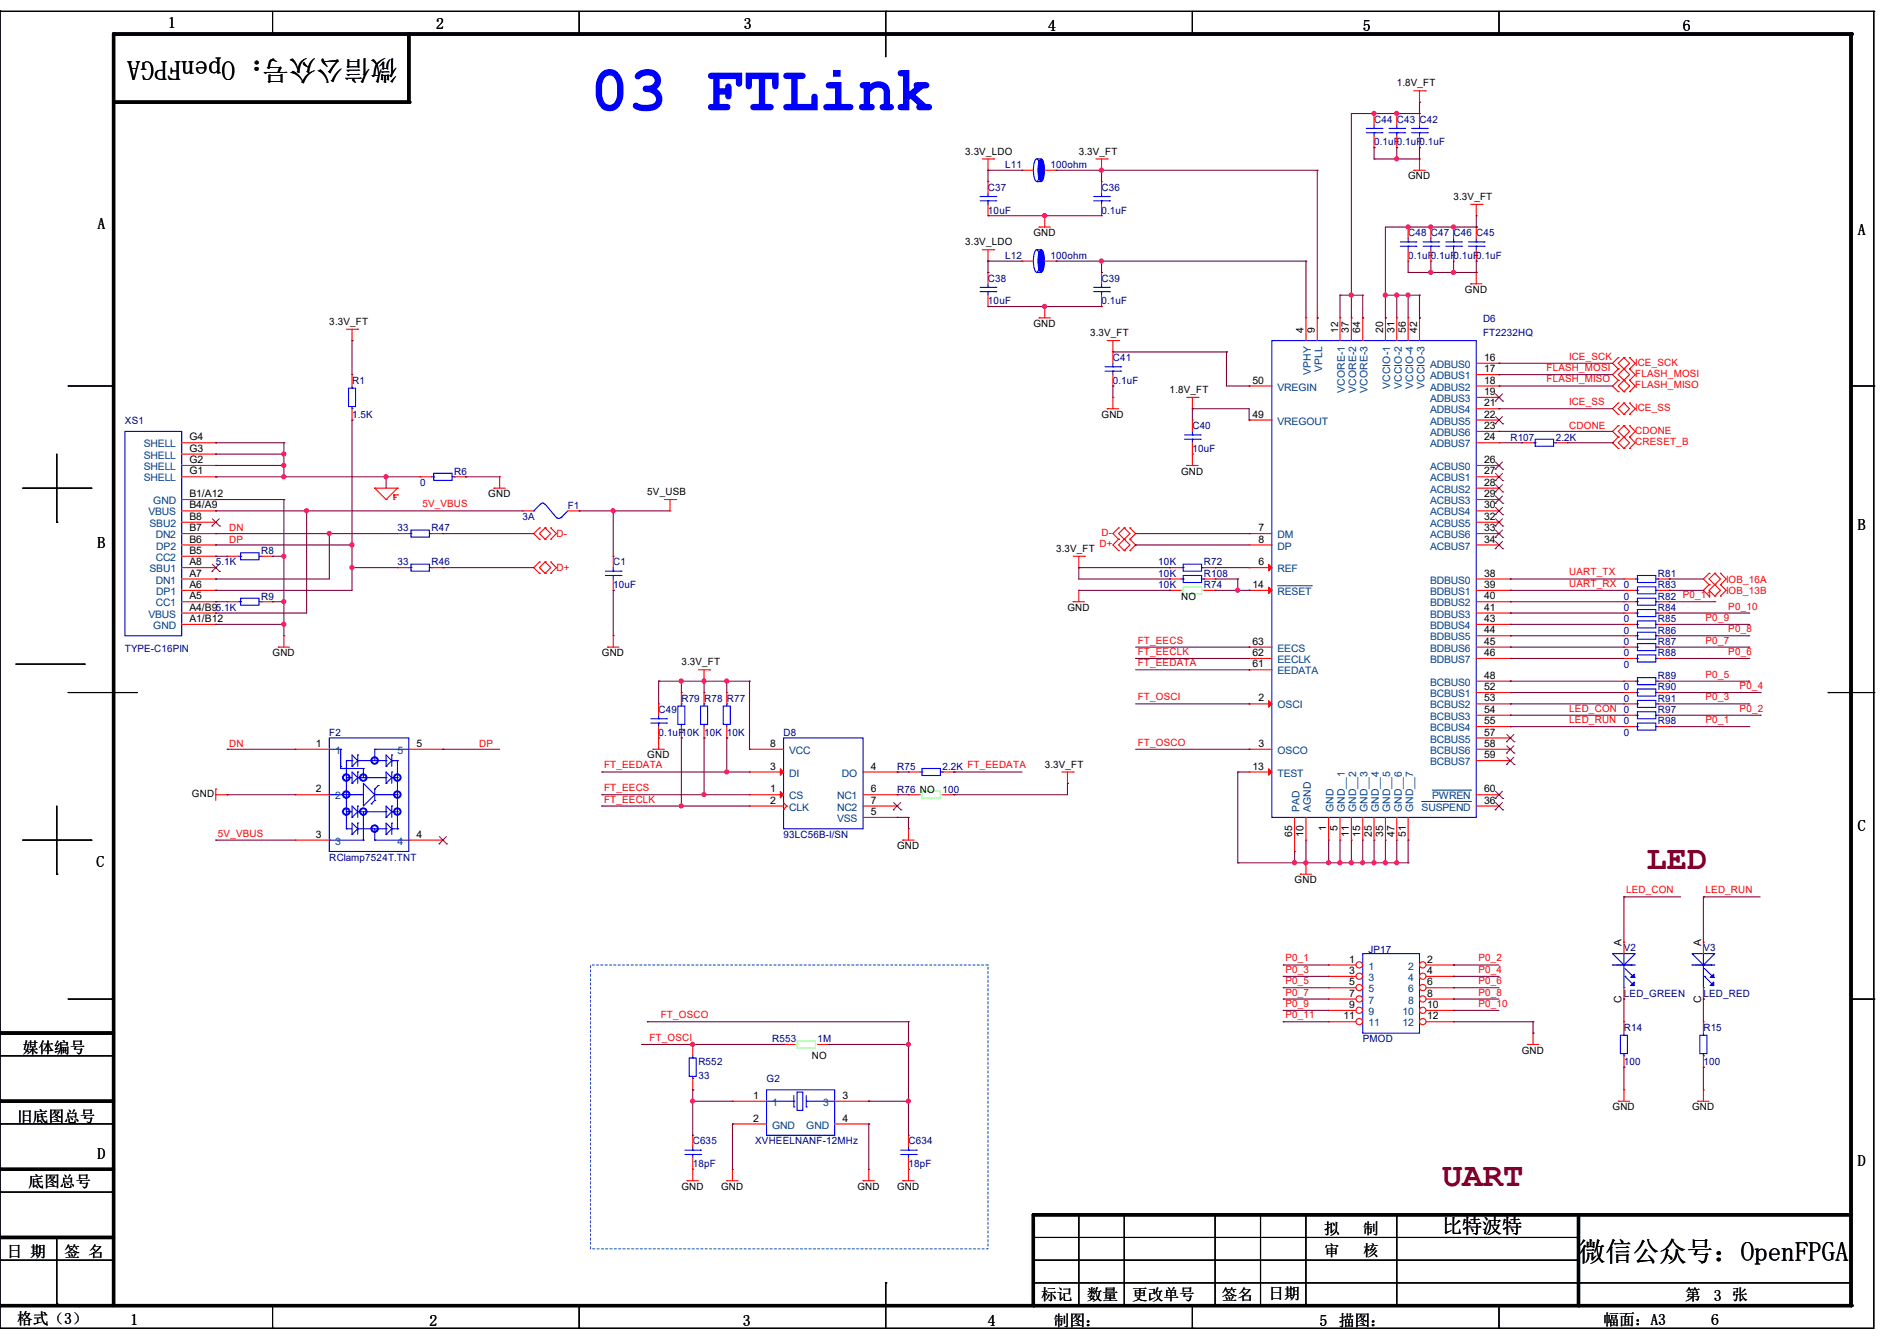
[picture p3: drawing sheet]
<svg xmlns="http://www.w3.org/2000/svg" width="297mm" height="210mm" viewBox="0 0 297 210" stroke-linecap="round" stroke-linejoin="round" font-family="sans-serif">
<defs><g id="words">
<text font-size="9.9" fill="#00f" x="92.5" y="17.3">03 FTLink</text>
<g font-size="5.3" fill="#800000">
<text x="257.8" y="136">LED</text>
<text x="225.8" y="185.8">UART</text>
</g>
<g font-size="4.2">
<text x="62.2" y="9.5" transform="rotate(-180 62.2 9.5)">微信公众号：OpenFPGA</text>
<text x="247.1" y="197.4">微信公众号：OpenFPGA</text>
</g>
<text font-size="3.2" x="225.8" y="193.1">比特波特</text>
<g font-size="2.5">
<text x="26.3" y="4.4">1</text>
<text x="68.3" y="4.6">2</text>
<text x="116.5" y="4.6">3</text>
<text x="164.1" y="4.8">4</text>
<text x="213.4" y="4.8">5</text>
<text x="263.5" y="4.8">6</text>
<text x="15.3" y="35.9">A</text>
<text x="290.9" y="36.8">A</text>
<text x="290.9" y="83">B</text>
<text x="15.3" y="85.9">B</text>
<text x="290.9" y="130.1">C</text>
<text x="15.1" y="135.8">C</text>
<text x="3.6" y="165">媒体编号</text>
<text x="2.7" y="175.6">旧底图总号</text>
<text x="4.4" y="186">底图总号</text>
<text x="15.3" y="181.5">D</text>
<text x="290.9" y="182.6">D</text>
<text x="1.1" y="196.8">日 期</text>
<text x="10.1" y="196.8">签 名</text>
<text x="207.3" y="193.3">拟</text>
<text x="207.3" y="196.6">审</text>
<text x="213.4" y="193.3">制</text>
<text x="213.4" y="196.6">核</text>
<text x="163" y="203.6">标记</text>
<text x="170.1" y="203.6">数量</text>
<text x="177.2" y="203.6">更改单号</text>
<text x="191.3" y="203.6">签名</text>
<text x="198.6" y="203.4">日期</text>
<text x="263.9" y="203.6">第</text>
<text x="268.3" y="203.8">3 张</text>
<text x="2.7" y="207.3">格式（3）</text>
<text x="20.4" y="207.5">1</text>
<text x="67.2" y="207.6">2</text>
<text x="116.3" y="207.6">3</text>
<text x="154.7" y="207.6">4</text>
<text x="165" y="207.6">制图：</text>
<text x="206.6" y="207.6">5</text>
<text x="209.6" y="207.6">描图：</text>
<text x="251" y="207.5">幅面：A3</text>
<text x="267.9" y="207.5">6</text>
</g>
<g font-size="1.6">
<text x="218.7" y="13.5">1.8V_FT</text>
<text x="151.1" y="24.2">3.3V_LDO</text>
<text x="168.9" y="24.2">3.3V_FT</text>
<text x="220.5" y="28.1">GND</text>
<text x="227.6" y="31.3">3.3V_FT</text>
<text x="151.1" y="38.4">3.3V_LDO</text>
<text x="161.8" y="37">GND</text>
<text x="229.4" y="45.9">GND</text>
<text x="51.6" y="50.9">3.3V_FT</text>
<text x="161.8" y="51.2">GND</text>
<text x="170.7" y="52.7">3.3V_FT</text>
<text x="204.1" y="52.1" transform="rotate(-90 204.1 52.1)">4</text>
<text x="205.9" y="52.1" transform="rotate(-90 205.9 52.1)">9</text>
<text x="209.5" y="52.1" transform="rotate(-90 209.5 52.1)">12</text>
<text x="211.2" y="52.1" transform="rotate(-90 211.2 52.1)">37</text>
<text x="213" y="52.1" transform="rotate(-90 213 52.1)">64</text>
<text x="216.5" y="52.1" transform="rotate(-90 216.5 52.1)">20</text>
<text x="218.3" y="52.1" transform="rotate(-90 218.3 52.1)">31</text>
<text x="220.1" y="52.1" transform="rotate(-90 220.1 52.1)">56</text>
<text x="221.9" y="52.1" transform="rotate(-90 221.9 52.1)">42</text>
<text x="232.4" y="56.5">16</text>
<text x="232.4" y="58.3">17</text>
<text x="172.5" y="65.4">GND</text>
<text x="183.1" y="61.6">1.8V_FT</text>
<text x="196.1" y="60.1">50</text>
<text x="196.1" y="65.4">49</text>
<text x="232.4" y="60.1">18</text>
<text x="232.4" y="61.8">19</text>
<text x="232.4" y="63.6">21</text>
<text x="232.4" y="65.4">22</text>
<text x="29.7" y="70.7">G3</text>
<text x="29.7" y="69">G4</text>
<text x="232.4" y="67.2">23</text>
<text x="232.4" y="69">24</text>
<text x="29.7" y="77.9">B1/A12</text>
<text x="29.7" y="74.3">G1</text>
<text x="29.7" y="72.5">G2</text>
<text x="76.5" y="77.9">GND</text>
<text x="101.3" y="77.6">5V_USB</text>
<text x="184.9" y="74.3">GND</text>
<text x="232.4" y="72.5">26</text>
<text x="232.4" y="74.3">27</text>
<text x="232.4" y="76.1">28</text>
<text x="232.4" y="77.9">29</text>
<text x="29.7" y="83.2">B7</text>
<text x="29.7" y="81.4">B8</text>
<text x="29.7" y="79.6">B4/A9</text>
<text x="197" y="83.2">7</text>
<text x="232.4" y="79.6">30</text>
<text x="232.4" y="81.4">32</text>
<text x="232.4" y="83.2">33</text>
<text x="29.7" y="88.5">A8</text>
<text x="29.7" y="86.7">B5</text>
<text x="29.7" y="85">B6</text>
<text x="165.4" y="86.4">3.3V_FT</text>
<text x="197" y="85">8</text>
<text x="197" y="88.5">6</text>
<text x="232.4" y="85">34</text>
<text x="29.7" y="95.6">A4/B95.1K</text>
<text x="29.7" y="93.9">A5</text>
<text x="29.7" y="92.1">A6</text>
<text x="29.7" y="90.3">A7</text>
<text x="167.1" y="95.7">GND</text>
<text x="184.9" y="93.9">NO</text>
<text x="196.1" y="92.1">14</text>
<text x="232.4" y="90.3">38</text>
<text x="232.4" y="92.1">39</text>
<text x="232.4" y="93.9">40</text>
<text x="232.4" y="95.6">41</text>
<text x="29.7" y="97.4">A1/B12</text>
<text x="196.1" y="101">63</text>
<text x="232.4" y="97.4">43</text>
<text x="232.4" y="99.2">44</text>
<text x="232.4" y="101">45</text>
<text x="42.7" y="102.8">GND</text>
<text x="94.2" y="102.8">GND</text>
<text x="106.7" y="104.2">3.3V_FT</text>
<text x="196.1" y="102.7">62</text>
<text x="196.1" y="104.5">61</text>
<text x="232.4" y="102.7">46</text>
<text x="232.4" y="106.3">48</text>
<text x="197" y="109.9">2</text>
<text x="232.4" y="108.1">52</text>
<text x="232.4" y="109.9">53</text>
<text x="232.4" y="111.6">54</text>
<text x="232.4" y="113.4">55</text>
<text x="49.4" y="117">1</text>
<text x="65.2" y="117">5</text>
<text x="101.3" y="118.8">GND</text>
<text x="120.6" y="117">8</text>
<text x="197" y="117">3</text>
<text x="232.4" y="115.2">57</text>
<text x="232.4" y="117">58</text>
<text x="232.4" y="118.7">59</text>
<text x="30.1" y="124.8">GND</text>
<text x="49.4" y="124.1">2</text>
<text x="120.6" y="124.1">1</text>
<text x="120.6" y="125.9">2</text>
<text x="120.6" y="120.5">3</text>
<text x="136.4" y="120.5">4</text>
<text x="136.4" y="125.9">7</text>
<text x="136.4" y="124.1">6</text>
<text x="163.6" y="120.2">3.3V_FT</text>
<text x="196.1" y="120.5">13</text>
<text x="232.4" y="124.1">60</text>
<text x="232.4" y="125.9">36</text>
<text x="49.4" y="131.2">3</text>
<text x="65.2" y="131.2">4</text>
<text x="136.4" y="127.6">5</text>
<text x="202.3" y="131" transform="rotate(-90 202.3 131)">65</text>
<text x="204.1" y="131" transform="rotate(-90 204.1 131)">10</text>
<text x="207.6" y="130.1" transform="rotate(-90 207.6 130.1)">1</text>
<text x="209.4" y="130.1" transform="rotate(-90 209.4 130.1)">5</text>
<text x="211.2" y="131" transform="rotate(-90 211.2 131)">11</text>
<text x="213" y="131" transform="rotate(-90 213 131)">15</text>
<text x="214.8" y="131" transform="rotate(-90 214.8 131)">25</text>
<text x="216.5" y="131" transform="rotate(-90 216.5 131)">35</text>
<text x="218.3" y="131" transform="rotate(-90 218.3 131)">47</text>
<text x="220.1" y="131" transform="rotate(-90 220.1 131)">51</text>
<text x="140.5" y="133">GND</text>
<text x="202.7" y="138.3">GND</text>
<text x="253.9" y="148.1" transform="rotate(-90 253.9 148.1)">A</text>
<text x="266.3" y="148.1" transform="rotate(-90 266.3 148.1)">A</text>
<text x="211.2" y="150.8">1</text>
<text x="211.2" y="152.5">3</text>
<text x="211.2" y="154.3">5</text>
<text x="223.5" y="150.8">2</text>
<text x="223.5" y="152.5">4</text>
<text x="223.5" y="154.3">6</text>
<text x="210.4" y="159.6">11</text>
<text x="211.2" y="156.1">7</text>
<text x="211.2" y="157.9">9</text>
<text x="223.5" y="156.1">8</text>
<text x="223.5" y="157.9">10</text>
<text x="223.5" y="159.6">12</text>
<text x="253.9" y="157.1" transform="rotate(-90 253.9 157.1)">C</text>
<text x="266.3" y="157.1" transform="rotate(-90 266.3 157.1)">C</text>
<text x="127.1" y="165.9">NO</text>
<text x="238.3" y="165">GND</text>
<text x="117.9" y="172.1">1</text>
<text x="131.9" y="172.1">3</text>
<text x="252.5" y="173.9">GND</text>
<text x="264.9" y="173.9">GND</text>
<text x="117.9" y="175.6">2</text>
<text x="131.9" y="175.6">4</text>
<text x="106.7" y="186.3">GND</text>
<text x="112.9" y="186.3">GND</text>
<text x="134.2" y="186.3">GND</text>
<text x="140.5" y="186.3">GND</text>
</g>
<g font-size="1.6" fill="#000080">
<text x="215.1" y="19.2">C44 C43 C42</text>
<text x="215.1" y="22.8">0.1uF0.1uF0.1uF</text>
<text x="154.7" y="29.9">C37</text>
<text x="157.4" y="26.3">L11</text>
<text x="164.5" y="26.3">100ohm</text>
<text x="172.5" y="29.9">C36</text>
<text x="154.7" y="33.4">10uF</text>
<text x="172.5" y="33.4">0.1uF</text>
<text x="157.4" y="40.6">L12</text>
<text x="164.5" y="40.6">100ohm</text>
<text x="220.5" y="37">C48 C47 C46 C45</text>
<text x="220.5" y="40.6">0.1uF0.1uF0.1uF0.1uF</text>
<text x="154.7" y="44.1">C38</text>
<text x="154.7" y="47.7">10uF</text>
<text x="172.5" y="44.1">C39</text>
<text x="172.5" y="47.7">0.1uF</text>
<text x="232.2" y="50.5">D6</text>
<text x="232.2" y="52.7">FT2232HQ</text>
<text x="174.2" y="56.6">C41</text>
<text x="55.1" y="60.1">R1</text>
<text x="55.1" y="65.4">1.5K</text>
<text x="174.2" y="60.1">0.1uF</text>
<text x="19.6" y="66.3">XS1</text>
<text x="186.7" y="67.2">C40</text>
<text x="186.7" y="70.8">10uF</text>
<text x="236.5" y="69">R107</text>
<text x="243.6" y="69">2.2K</text>
<text x="65.8" y="76.1">0</text>
<text x="71.1" y="74.3">R6</text>
<text x="62.2" y="83.2">33</text>
<text x="67.6" y="83.2">R47</text>
<text x="81.8" y="81.4">3A</text>
<text x="88.9" y="79.7">F1</text>
<text x="33.8" y="88.6">5.1K</text>
<text x="40.9" y="86.8">R8</text>
<text x="62.2" y="88.6">33</text>
<text x="67.6" y="88.6">R46</text>
<text x="96" y="88.6">C1</text>
<text x="181.4" y="88.6">10K</text>
<text x="188.5" y="88.6">R72</text>
<text x="40.9" y="93.9">R9</text>
<text x="96" y="92.1">10uF</text>
<text x="181.4" y="90.3">10K</text>
<text x="181.4" y="92.1">10K</text>
<text x="188.5" y="90.3">R108</text>
<text x="188.5" y="92.1">R74</text>
<text x="254.3" y="95.7">0</text>
<text x="254.3" y="92.1">0</text>
<text x="254.3" y="93.9">0</text>
<text x="259.6" y="93.9">R82 P0_11</text>
<text x="259.6" y="90.3">R81</text>
<text x="259.6" y="95.7">R84</text>
<text x="259.6" y="92.1">R83</text>
<text x="254.3" y="101">0</text>
<text x="254.3" y="99.2">0</text>
<text x="254.3" y="97.4">0</text>
<text x="259.6" y="101">R87</text>
<text x="259.6" y="99.2">R86</text>
<text x="259.6" y="97.4">R85</text>
<text x="19.6" y="102.1">TYPE-C16PIN</text>
<text x="254.3" y="104.6">0</text>
<text x="254.3" y="102.8">0</text>
<text x="259.6" y="102.8">R88</text>
<text x="259.6" y="106.3">R89</text>
<text x="103.1" y="111.7">C49</text>
<text x="106.7" y="109.9">R79 R78 R77</text>
<text x="254.3" y="109.9">0</text>
<text x="254.3" y="113.5">0</text>
<text x="254.3" y="108.1">0</text>
<text x="259.6" y="113.5">R98</text>
<text x="259.6" y="109.9">R91</text>
<text x="259.6" y="108.1">R90</text>
<text x="259.6" y="111.7">R97</text>
<text x="51.6" y="115.2">F2</text>
<text x="103.1" y="115.2">0.1uF10K 10K 10K</text>
<text x="122.7" y="115.2">D8</text>
<text x="254.3" y="115.2">0</text>
<text x="140.5" y="120.6">R75</text>
<text x="140.5" y="124.1">R76 NO</text>
<text x="147.6" y="120.6">2.2K FT_EEDATA</text>
<text x="147.6" y="124.1">100</text>
<text x="122.7" y="131.2">93LC56B-I/SN</text>
<text x="51.6" y="134.8">RClamp7524T.TNT</text>
<text x="214.2" y="149.2">JP17</text>
<text x="254.3" y="149">V2</text>
<text x="266.7" y="149">V3</text>
<text x="254.3" y="156.1">LED_GREEN</text>
<text x="254.3" y="161.5">R14</text>
<text x="266.7" y="161.5">R15</text>
<text x="266.7" y="156.1">LED_RED</text>
<text x="109.3" y="166.8">R552</text>
<text x="120.9" y="163.2">R553</text>
<text x="128" y="163.2">1M</text>
<text x="213.4" y="163.2">PMOD</text>
<text x="254.3" y="166.8">100</text>
<text x="266.7" y="166.8">100</text>
<text x="109.3" y="168.9">33</text>
<text x="120" y="169.5">G2</text>
<text x="108.5" y="179.2">C635</text>
<text x="118.2" y="179.2">XVHEELNANF-12MHz</text>
<text x="142.2" y="179.2">C634</text>
<text x="108.5" y="182.8">18pF</text>
<text x="142.2" y="182.8">18pF</text>
</g>
<g font-size="1.6" fill="#004080">
<text x="205.2" y="58.7" transform="rotate(-90 205.2 58.7)">VPHY</text>
<text x="207" y="58.2" transform="rotate(-90 207 58.2)">VPLL</text>
<text x="223.9" y="57.6">ADBUS0</text>
<text x="223.9" y="59.4">ADBUS1</text>
<text x="200" y="61.2">VREGIN</text>
<text x="210.6" y="61.5" transform="rotate(-90 210.6 61.5)">VCORE-1</text>
<text x="212.3" y="61.5" transform="rotate(-90 212.3 61.5)">VCORE-2</text>
<text x="214.1" y="61.5" transform="rotate(-90 214.1 61.5)">VCORE-3</text>
<text x="217.7" y="60.9" transform="rotate(-90 217.7 60.9)">VCCIO-1</text>
<text x="219.5" y="60.9" transform="rotate(-90 219.5 60.9)">VCCIO-2</text>
<text x="221.2" y="60.9" transform="rotate(-90 221.2 60.9)">VCCIO-4</text>
<text x="223" y="60.9" transform="rotate(-90 223 60.9)">VCCIO-3</text>
<text x="223.9" y="61.2">ADBUS2</text>
<text x="223.9" y="63">ADBUS3</text>
<text x="223.9" y="64.7">ADBUS4</text>
<text x="22.5" y="71.8">SHELL</text>
<text x="22.5" y="70.1">SHELL</text>
<text x="200" y="66.5">VREGOUT</text>
<text x="223.9" y="66.5">ADBUS5</text>
<text x="223.9" y="68.3">ADBUS6</text>
<text x="223.9" y="70.1">ADBUS7</text>
<text x="22.5" y="75.4">SHELL</text>
<text x="22.5" y="73.6">SHELL</text>
<text x="223.9" y="73.6">ACBUS0</text>
<text x="223.9" y="75.4">ACBUS1</text>
<text x="223.9" y="77.2">ACBUS2</text>
<text x="23.2" y="80.7">VBUS</text>
<text x="23.4" y="82.5">SBU2</text>
<text x="24" y="79">GND</text>
<text x="223.9" y="79">ACBUS3</text>
<text x="223.9" y="80.7">ACBUS4</text>
<text x="223.9" y="82.5">ACBUS5</text>
<text x="23.4" y="89.6">SBU1</text>
<text x="24.4" y="87.8">CC2</text>
<text x="24.4" y="84.3">DN2</text>
<text x="24.5" y="86.1">DP2</text>
<text x="200" y="84.3">DM</text>
<text x="200" y="86.1">DP</text>
<text x="200" y="89.6">REF</text>
<text x="223.9" y="84.3">ACBUS6</text>
<text x="223.9" y="86.1">ACBUS7</text>
<text x="24.4" y="95">CC1</text>
<text x="24.4" y="91.4">DN1</text>
<text x="24.5" y="93.2">DP1</text>
<text x="200" y="93.2">RESET</text>
<text x="223.9" y="91.4">BDBUS0</text>
<text x="223.9" y="93.2">BDBUS1</text>
<text x="223.9" y="95">BDBUS2</text>
<text x="23.2" y="96.7">VBUS</text>
<text x="24" y="98.5">GND</text>
<text x="223.9" y="96.7">BDBUS3</text>
<text x="223.9" y="98.5">BDBUS4</text>
<text x="223.9" y="100.3">BDBUS5</text>
<text x="200" y="102.1">EECS</text>
<text x="200" y="103.8">EECLK</text>
<text x="200" y="105.6">EEDATA</text>
<text x="223.9" y="102.1">BDBUS6</text>
<text x="223.9" y="103.8">BDBUS7</text>
<text x="223.9" y="107.4">BCBUS0</text>
<text x="200" y="111">OSCI</text>
<text x="223.9" y="109.2">BCBUS1</text>
<text x="223.9" y="111">BCBUS2</text>
<text x="223.9" y="112.7">BCBUS3</text>
<text x="52.5" y="118.1">1</text>
<text x="62.2" y="118.1">5</text>
<text x="123.6" y="118.1">VCC</text>
<text x="200" y="118.1">OSCO</text>
<text x="223.9" y="114.5">BCBUS4</text>
<text x="223.9" y="116.3">BCBUS5</text>
<text x="223.9" y="118.1">BCBUS6</text>
<text x="223.9" y="119.8">BCBUS7</text>
<text x="52.5" y="125.2">2</text>
<text x="123.6" y="125.2">CS</text>
<text x="123.6" y="121.6">DI</text>
<text x="131.1" y="125.2">NC1</text>
<text x="131.8" y="121.6">DO</text>
<text x="200" y="121.6">TEST</text>
<text x="224.2" y="125.2">PWREN</text>
<text x="123.6" y="127">CLK</text>
<text x="131.1" y="127">NC2</text>
<text x="131.1" y="128.7">VSS</text>
<text x="203.5" y="127.1" transform="rotate(-90 203.5 127.1)">PAD</text>
<text x="205.2" y="127.1" transform="rotate(-90 205.2 127.1)">AGND</text>
<text x="208.8" y="127.1" transform="rotate(-90 208.8 127.1)">GND</text>
<text x="210.6" y="127.1" transform="rotate(-90 210.6 127.1)">GND__1</text>
<text x="212.3" y="127.1" transform="rotate(-90 212.3 127.1)">GND__2</text>
<text x="214.1" y="127.1" transform="rotate(-90 214.1 127.1)">GND__3</text>
<text x="215.9" y="127.1" transform="rotate(-90 215.9 127.1)">GND__4</text>
<text x="217.7" y="127.1" transform="rotate(-90 217.7 127.1)">GND__5</text>
<text x="219.5" y="127.1" transform="rotate(-90 219.5 127.1)">GND__6</text>
<text x="221.2" y="127.1" transform="rotate(-90 221.2 127.1)">GND__7</text>
<text x="222.6" y="127">SUSPEND</text>
<text x="52.5" y="132.3">3</text>
<text x="62.2" y="132.3">4</text>
<text x="214.2" y="151.9">1</text>
<text x="214.2" y="153.6">3</text>
<text x="214.2" y="155.4">5</text>
<text x="220.5" y="151.9">2</text>
<text x="220.5" y="153.6">4</text>
<text x="220.5" y="155.4">6</text>
<text x="214.2" y="157.2">7</text>
<text x="214.2" y="159">9</text>
<text x="214.2" y="160.7">11</text>
<text x="219.6" y="159">10</text>
<text x="219.6" y="160.7">12</text>
<text x="220.5" y="157.2">8</text>
<text x="120.9" y="173.2">1</text>
<text x="128.9" y="173.2">3</text>
<text x="120.9" y="176.7">GND</text>
<text x="126.2" y="176.7">GND</text>
</g>
<g font-size="1.6" fill="#f00">
<text x="242.1" y="58.1">FLASH_MOSI</text>
<text x="242.1" y="59.9">FLASH_MISO</text>
<text x="245.7" y="56.3">ICE_SCK</text>
<text x="256" y="57.3">ICE_SCK</text>
<text x="256" y="59.1">FLASH_MOSI</text>
<text x="245.7" y="63.5">ICE_SS</text>
<text x="256" y="64.4">ICE_SS</text>
<text x="256" y="60.8">FLASH_MISO</text>
<text x="245.7" y="67.2">CDONE</text>
<text x="256" y="69.7">CRESET_B</text>
<text x="256" y="67.9">CDONE</text>
<text x="35.9" y="83.2">DN</text>
<text x="66.1" y="79.5">5V_VBUS</text>
<text x="172.5" y="83.9">D-</text>
<text x="35.9" y="85">DP</text>
<text x="87.1" y="84.1">D-</text>
<text x="87.1" y="89.4">D+</text>
<text x="172.1" y="85.7">D+</text>
<text x="245.7" y="90.1">UART_TX</text>
<text x="245.7" y="91.9">UART_RX</text>
<text x="270.3" y="91.2">IOB_16A</text>
<text x="270.3" y="93">IOB_13B</text>
<text x="270.6" y="95.5">P0_10</text>
<text x="178.1" y="100.8">FT_EECS</text>
<text x="267" y="97.2">P0_9</text>
<text x="267" y="100.8">P0_7</text>
<text x="270.6" y="99">P0_8</text>
<text x="178.1" y="102.6">FT_EECLK</text>
<text x="178.1" y="104.3">FT_EEDATA</text>
<text x="267" y="106.1">P0_5</text>
<text x="270.6" y="102.6">P0_6</text>
<text x="272.4" y="107.9">P0_4</text>
<text x="178.1" y="109.7">FT_OSCI</text>
<text x="245.7" y="111.5">LED_CON 0</text>
<text x="245.7" y="113.2">LED_RUN</text>
<text x="267" y="109.7">P0_3</text>
<text x="267" y="113.2">P0_1</text>
<text x="272.4" y="111.5">P0_2</text>
<text x="35.9" y="117">DN</text>
<text x="75" y="117">DP</text>
<text x="178.1" y="116.8">FT_OSCO</text>
<text x="94.6" y="123.9">FT_EECS</text>
<text x="94.6" y="125.7">FT_EECLK</text>
<text x="94.6" y="120.4">FT_EEDATA</text>
<text x="34.1" y="131">5V_VBUS</text>
<text x="254.6" y="139.9">LED_CON</text>
<text x="267" y="139.9">LED_RUN</text>
<text x="201.3" y="154.1">P0_5</text>
<text x="201.3" y="155.9">P0_7</text>
<text x="201.3" y="150.6">P0_1</text>
<text x="201.3" y="152.4">P0_3</text>
<text x="231.5" y="154.1">P0_6</text>
<text x="231.5" y="155.9">P0_8</text>
<text x="231.5" y="150.6">P0_2</text>
<text x="231.5" y="152.4">P0_4</text>
<text x="103.5" y="159.5">FT_OSCO</text>
<text x="201.3" y="157.7">P0_9</text>
<text x="201.3" y="159.5">P0_11</text>
<text x="231.5" y="157.7">P0_10</text>
<text x="101.7" y="163">FT_OSCI</text>
</g>
</g></defs>
<path d="M92.5 151.1h62.2v44.5h-62.2z" fill="none" stroke="#0080ff" stroke-width=".17" stroke-dasharray=".3"/>
<g fill="none" stroke="#f00" stroke-width=".17">
<path d="M221.4 14.2h1.7M222.2 16h.1M222.2 14.2v1.8M223.1 14.2h.1M153.8 24.9h1.8M153.8 39.1h1.8M154.7 26.7h.1M154.7 24.9v1.8M154.7 39.1v1.8M155.6 24.9h.1M155.6 39.1h.1M162.7 35.6h.1"/>
<path d="M162.7 35.6h1.8M163.6 33.8h.1M163.6 33.8v1.8M171.6 24.9h1.8M172.5 26.7h.1M172.5 24.9v1.8M173.4 24.9h.1M221.4 26.7h.1M221.4 26.7h1.7M222.2 24.9h.1M222.2 24.9v1.8M230.3 32h1.7"/>
<path d="M231.1 33.8h.1M231.1 32v1.8M232 32h.1M54.2 51.6h1.8M55.1 53.3h.1M55.1 51.6v1.7M56 51.6h.1M154.7 40.9h.1M162.7 49.8h.1M162.7 49.8h1.8M163.6 48h.1M163.6 48v1.8"/>
<path d="M173.4 53.3h1.7M174.2 55.1h.1M174.2 53.3v1.8M175.1 53.3h.1M230.3 44.4h.1M230.3 44.4h1.7M231.1 42.7h.1M231.1 42.7v1.7M253.4 56h.1M253.4 57.8h.1M253.4 59.6h.1M253.4 59.6l-.9 .9 .9 .8"/>
<path d="M253.4 56l-.9 .9 .9 .9M253.4 57.8l-.9 .9 .9 .9M254.3 56h.1M254.3 57.8h.1M254.3 59.6h.1M254.3 56l-.9 .9 1.7 1.8-1.7 1.8 .9 .8M254.3 56l.8 .9-1.7 1.8 1.7 1.8-.8 .8M255.1 57.8h.1M255.1 56h.1M255.1 59.6h.1M255.1 59.6l.9 .9-.9 .8M255.1 56l.9 .9-.9 .9"/>
<path d="M255.1 57.8l.9 .9-.9 .9M28.4 78.2h5.4M28.4 72.9h5.4M28.4 74.7h5.4M28.4 71.1h5.4M28.4 69.3h5.4M33.8 78.2h.1M33.8 74.7h.1M33.8 72.9h.1M33.8 71.1h.1M33.8 69.3h.1M58.7 76.5h.1"/>
<path d="M58.7 76.5h3.5M58.7 76.5l1.8 1.7M60.5 78.2h.1M61.7 77.5h.1M61.7 78.2h.1M61.7 77.9h.1M61.7 77.5h.5M61.7 77.5v.7M61.7 77.9h.4M62.2 76.5h.1M62.2 77.5h.1M62.2 76.5l-1.7 1.7"/>
<path d="M77.3 76.5h.1M77.3 76.5h1.8M78.2 74.7h.1M78.2 74.7v1.8M104 78.2h1.8M104.9 78.2v1.8M105.8 78.2h.1M173.4 64h.1M173.4 64h1.7M174.2 62.2h.1M174.2 62.2v1.8M185.8 72.9h.1"/>
<path d="M185.8 72.9h1.8M185.8 62.2h1.8M186.7 71.1h.1M186.7 64h.1M186.7 62.2v1.8M186.7 71.1v1.8M187.6 62.2h.1M253.4 63.1h.1M253.4 64.9h.1M253.4 61.3h.1M253.4 68.5h.1M253.4 70.2h.1"/>
<path d="M253.4 66.7h.1M253.4 63.1l-.9 .9 .9 .9M253.4 66.7l-.9 .9 .9 .9M253.4 68.5l-.9 .8 .9 .9M254.3 63.1h.1M254.3 64.9h.1M254.3 61.3h.1M254.3 68.5h.1M254.3 70.2h.1M254.3 66.7h.1M254.3 63.1l-.9 .9 .9 .9M254.3 63.1l.8 .9-.8 .9"/>
<path d="M254.3 66.7l.8 .9-1.7 1.7 .9 .9M254.3 66.7l-.9 .9 1.7 1.7-.8 .9M255.1 64.9h.1M255.1 63.1h.1M255.1 61.3h.1M255.1 70.2h.1M255.1 68.5h.1M255.1 66.7h.1M255.1 66.7l.9 .9-.9 .9M255.1 63.1l.9 .9-.9 .9M255.1 68.5l.9 .8-.9 .9M28.4 87.1h5.4"/>
<path d="M28.4 94.2h5.4M28.4 97.8h5.4M28.4 96h5.4M28.4 92.5h5.4M28.4 90.7h5.4M28.4 88.9h5.4M28.4 85.3h5.4M28.4 83.6h5.4M28.4 81.8h5.4M28.4 80h5.4M33.8 97.8h.1M33.8 96h.1"/>
<path d="M33.8 94.2h.1M33.8 92.5h.1M33.8 90.7h.1M33.8 88.9h.1M33.8 87.1h.1M33.8 85.3h.1M33.8 83.6h.1M33.8 81.8h.1M33.8 80h.1M44.4 99.6h.1M44.4 99.6v1.7M84.5 82.7h.1"/>
<path d="M84.5 84.5h.1M84.5 88h.1M84.5 89.8h.1M84.5 82.7l-.9 .9 .9 .9M84.5 88l-.9 .9 .9 .9M85.3 82.7h.1M85.3 84.5h.1M85.3 88h.1M85.3 89.8h.1M85.3 82.7l-.8 .9 .8 .9M85.3 82.7l.9 .9-.9 .9M85.3 88l-.8 .9 .8 .9"/>
<path d="M85.3 88l.9 .9-.9 .9M86.2 84.5h.1M86.2 82.7h.1M86.2 89.8h.1M86.2 88h.1M86.2 82.7l.9 .9-.9 .9M86.2 88l.9 .9-.9 .9M96 99.6h.1M96 99.6v1.7M104.9 80h.1M168 94.2h.1M168 87.1h1.8"/>
<path d="M168 94.2h1.8M168.9 88.9h.1M168.9 92.5h.1M168.9 87.1v1.8M168.9 92.5v1.7M169.8 87.1h.1M175.1 82.7h.1M175.1 84.5h.1M175.1 86.2h.1M175.1 82.7l-.9 .9 .9 .9M175.1 84.5l-.9 .8 .9 .9M176 84.5h.1"/>
<path d="M176 82.7h.1M176 86.2h.1M176 82.7l.9 .9-1.8 1.7 .9 .9M176 82.7l-.9 .9 1.8 1.7-.9 .9M176.9 84.5h.1M176.9 82.7h.1M176.9 86.2h.1M176.9 82.7l.9 .9-.9 .9M176.9 84.5l.9 .8-.9 .9M183.1 88.9h.1M183.1 90.7h.1M183.1 90.7h1.8"/>
<path d="M183.1 88.9h1.8M188.5 90.7h1.7M188.5 88.9h1.7M190.2 88.9h.1M190.2 90.7h.1M254.3 94.2h.1M254.3 90.7h.1M254.3 94.2h1.7M254.3 90.7h1.7M259.6 94.2h1.8M259.6 90.7h1.8M261.4 94.2h.1"/>
<path d="M261.4 90.7h.1M267.6 89.8h.1M267.6 91.6h.1M267.6 93.3h.1M267.6 89.8l-.9 .9 .9 .9M267.6 91.6l-.9 .9 .9 .8M268.5 89.8h.1M268.5 91.6h.1M268.5 93.3h.1M268.5 89.8l-.9 .9 1.8 1.8-.9 .8M268.5 89.8l.9 .9-1.8 1.8 .9 .8M269.4 91.6h.1"/>
<path d="M269.4 89.8h.1M269.4 93.3h.1M269.4 89.8l.9 .9-.9 .9M269.4 91.6l.9 .9-.9 .8M43.6 101.3h.1M43.6 101.3h1.7M95.1 101.3h.1M95.1 101.3h1.8M102.2 117.3h.1M102.2 117.3h1.8M103.1 115.6h.1M103.1 115.6v1.7"/>
<path d="M109.3 104.9h1.8M110.2 106.7h.1M110.2 104.9v1.8M111.1 104.9h.1M117.3 117.3h.1M117.3 117.3h5.4M254.3 103.1h.1M254.3 103.1h1.7M259.6 103.1h1.8M261.4 103.1h.1M33.8 123.6h.1M33.8 124.5h1.8"/>
<path d="M33.8 123.6v1.7M35.6 124.5h.1M117.3 124.5h.1M117.3 126.2h.1M117.3 120.9h.1M117.3 124.5h5.4M117.3 120.9h5.4M117.3 126.2h5.4M122.7 126.7h.1M122.7 125.7l.5 .5M123.2 126.2h.1M123.2 126.2l-.5 .5"/>
<path d="M135.1 124.5h5.4M135.1 120.9h5.4M135.1 126.2h5.4M135.1 128h5.4M140.5 120.9h.1M140.5 126.2h.1M140.5 124.5h.1M140.5 128h.1M141.4 131.6h.1M141.4 131.6h1.7M142.2 129.8h.1M142.2 129.8v1.8"/>
<path d="M166.2 120.9h1.8M167.1 122.7h.1M167.1 120.9v1.8M168 120.9h.1M203.6 136.9h.1M203.6 136.9h1.8M204.5 135.1h.1M204.5 135.1v1.8M108.5 177.8h.1M108.5 177.8v1.8M239.1 163.6h.1M239.1 163.6h1.8"/>
<path d="M240 161.8h.1M240 161.8v1.8M253.4 172.5h.1M253.4 172.5h1.7M254.3 170.7h.1M254.3 170.7v1.8M265.8 172.5h.1M265.8 172.5h1.8M266.7 170.7h.1M266.7 170.7v1.8M107.6 184.9h.1M107.6 184.9h1.7"/>
<path d="M108.5 183.1h.1M108.5 181.4v3.5M113.8 184.9h.1M113.8 184.9h1.8M114.7 183.1h.1M114.7 183.1v1.8M135.1 184.9h.1M135.1 184.9h1.8M136 183.1h.1M136 183.1v1.8M141.4 184.9h.1M141.4 184.9h1.7"/>
<path d="M142.2 183.1h.1M142.2 183.1v1.8"/>
</g>
<path d="M64 5.3v10.7h-46.2M0 172.5h17.8M0 161.8h17.8M0 193.8h17.8M0 183.1h17.8M247.1 190.2v14.3M289.8 190.2h-128v14.3M0 204.5h289.8v-199.2h-272v199.2" fill="none" stroke="#000" stroke-width=".51"/>
<g fill="#000">
<circle cx="17.8" cy="5.3" r=".25"/>
<circle cx="64" cy="5.3" r=".25"/>
<circle cx="64" cy="16" r=".25"/>
<circle cx="289.8" cy="5.3" r=".25"/>
<circle cx="0" cy="172.5" r=".25"/>
<circle cx="0" cy="161.8" r=".25"/>
<circle cx="0" cy="193.8" r=".25"/>
<circle cx="0" cy="183.1" r=".25"/>
<circle cx="161.8" cy="190.2" r=".25"/>
<circle cx="0" cy="204.5" r=".25"/>
<circle cx="161.8" cy="204.5" r=".25"/>
<circle cx="247.1" cy="204.5" r=".25"/>
<circle cx="289.8" cy="204.5" r=".25"/>
</g>
<g fill="none" stroke="#000" stroke-width=".17">
<path d="M0 1.8h.1M0 1.8h293.4M0 1.8v206.2M42.7 5.3h.1M42.7 1.8v3.5M90.7 5.3h.1M90.7 1.8v3.5M138.7 1.8h.1M138.7 1.8v7.1M186.7 5.3h.1M186.7 1.8v3.5M234.7 5.3h.1"/>
<path d="M234.7 1.8v3.5M293.4 1.8h.1M293.4 1.8v206.2h-293.4M3.6 76.5h10.6M8.9 71.1v10.7M10.7 60.5h7.1M14.2 76.5h.1M17.8 60.5h.1M289.8 60.5h3.6M293.4 60.5h.1M8.9 81.8h.1M2.5 104h10.7"/>
<path d="M10.7 108.5h10.6M13.2 104h.1M17.8 108.5h.1M21.3 108.5h.1M286.3 108.5h.1M286.3 108.5h7.1M293.4 108.5h.1M3.6 131.6h10.6M8.9 136.9h.1M8.9 126.2v10.7M14.2 131.6h.1M10.7 156.5h7.1"/>
<path d="M17.8 156.5h.1M289.8 156.5h3.6M293.4 156.5h.1M0 176h.1M0 165.4h.1M0 176h17.8M0 165.4h17.8M0 197.4h.1M0 186.7h.1M0 197.4h17.8M0 186.7h17.8M8.9 193.8v10.3"/>
<path d="M161.8 190.2h42.7M161.8 193.8h85.3M161.8 197.4h85.3M168.9 190.2v14.3M176 190.2v14.3M190.2 190.2v14.3M197.4 190.2v14.3M204.5 190.2h.1M204.5 190.2v14.3M218.7 190.2v14.3M247.1 193.8h.1M247.1 197.4h.1"/>
<path d="M0 208h.1M8.9 204.1h.1M42.7 208h.1M42.7 204.5v3.5M90.7 208h.1M90.7 204.5v3.5M138.7 200.9h.1M138.7 200.9v7.1M161.8 200.9h128M168.9 204.5h.1M176 204.5h.1M186.7 208h.1"/>
<path d="M186.7 204.5v3.5M190.2 204.5h.1M197.4 204.5h.1M204.5 204.5h.1M218.7 204.5h.1M234.7 208h.1M234.7 204.5v3.5M247.1 200.9h.1"/>
</g>
<g fill="none" stroke="#00f" stroke-width=".17">
<path d="M19.6 67.6h8.8v32h-8.8zM184.9 88.9h.4M184.9 90.7h.4M185.3 88.3h2.8v1.2h-2.8zM185.3 90.1h2.8v1.1h-2.8zM185.3 88.9h.1M185.3 90.7h.1M188.1 88.9h.4M188.1 90.7h.4M188.5 88.9h.1M188.5 90.7h.1M256 94.2h.4"/>
<path d="M256 90.7h.4M256.4 93.7h2.8v1.1h-2.8zM256.4 90.1h2.8v1.1h-2.8zM256.4 94.2h.1M256.4 90.7h.1M259.2 94.2h.4M259.2 90.7h.4M259.6 94.2h.1M259.6 90.7h.1M122.7 115.6h12.4v14.2h-12.4zM256 103.1h.4M256.4 102.6h2.8v1.1h-2.8z"/>
<path d="M256.4 103.1h.1M259.2 103.1h.4M259.6 103.1h.1M213.4 149.4h8.8v12.4h-8.8zM108.5 179.6v.5M107.2 180.1h2.5M107.2 180.8h2.5M108.5 180.8h.1M108.5 180.1h.1M108.5 180.8v.6M109.7 180.1h.1M109.7 180.8h.1"/>
</g>
<g fill="#f00" stroke="#f00" stroke-width=".17">
<path d="M122.2 124l.5 .5-.5 .5z"/>
<path d="M122.2 120.4l.5 .5-.5 .5z"/>
</g>
<path d="M33.2 89.5h.1M33.2 82.4h.1M33.2 88.3l1.2 1.2M33.2 81.2l1.2 1.2M34.3 88.3l-1.1 1.2M34.3 81.2l-1.1 1.2M34.4 89.5h.1M34.4 82.4h.1M139.9 126.8h.1M139.9 125.7l1.2 1.1M141 125.7l-1.1 1.1M141.1 126.8h.1" fill="none" stroke="#804000" stroke-width=".16"/>
<circle cx="212.8" cy="151.1" r=".5" fill="#fff" stroke="#f00" stroke-width=".17"/>
<path d="M208 151.1h.1M208 151.1h4.3" fill="none" stroke="#f00" stroke-width=".17"/>
<circle cx="222.8" cy="151.1" r=".5" fill="#fff" stroke="#f00" stroke-width=".17"/>
<path d="M223.3 151.1h4.3M227.6 151.1h.1" fill="none" stroke="#f00" stroke-width=".17"/>
<circle cx="212.8" cy="152.9" r=".5" fill="#fff" stroke="#f00" stroke-width=".17"/>
<path d="M208 152.9h.1M208 152.9h4.3" fill="none" stroke="#f00" stroke-width=".17"/>
<circle cx="222.8" cy="152.9" r=".5" fill="#fff" stroke="#f00" stroke-width=".17"/>
<path d="M223.3 152.9h4.3M227.6 152.9h.1" fill="none" stroke="#f00" stroke-width=".17"/>
<circle cx="212.8" cy="154.7" r=".5" fill="#fff" stroke="#f00" stroke-width=".17"/>
<path d="M208 154.7h.1M208 154.7h4.3" fill="none" stroke="#f00" stroke-width=".17"/>
<circle cx="222.8" cy="154.7" r=".5" fill="#fff" stroke="#f00" stroke-width=".17"/>
<path d="M223.3 154.7h4.3M227.6 154.7h.1" fill="none" stroke="#f00" stroke-width=".17"/>
<circle cx="212.8" cy="156.4" r=".5" fill="#fff" stroke="#f00" stroke-width=".17"/>
<path d="M208 156.5h.1M208 156.5h4.3" fill="none" stroke="#f00" stroke-width=".17"/>
<circle cx="222.8" cy="156.4" r=".5" fill="#fff" stroke="#f00" stroke-width=".17"/>
<path d="M223.3 156.5h4.3M227.6 156.5h.1" fill="none" stroke="#f00" stroke-width=".17"/>
<circle cx="212.8" cy="158.2" r=".5" fill="#fff" stroke="#f00" stroke-width=".17"/>
<path d="M208 158.2h.1M208 158.2h4.3" fill="none" stroke="#f00" stroke-width=".17"/>
<circle cx="222.8" cy="158.2" r=".5" fill="#fff" stroke="#f00" stroke-width=".17"/>
<path d="M223.3 158.2h4.3M227.6 158.2h.1" fill="none" stroke="#f00" stroke-width=".17"/>
<circle cx="212.8" cy="160" r=".5" fill="#fff" stroke="#f00" stroke-width=".17"/>
<path d="M208 160h.1M208 160h4.3" fill="none" stroke="#f00" stroke-width=".17"/>
<circle cx="222.8" cy="160" r=".5" fill="#fff" stroke="#f00" stroke-width=".17"/>
<g fill="none" stroke="#f00" stroke-width=".17">
<path d="M215.1 17.8h.1M215.1 17.8v1.8M218.7 17.8h.1M218.7 17.8v1.8M222.2 17.8h.1M222.2 17.8v1.8M154.7 28.4h.1M154.7 33.8h.1M154.7 28.4v1.8M154.7 32v1.8M160 26.7h.1M160 26.7h1.8"/>
<path d="M163.6 26.7h1.8M165.4 26.7h.1M172.5 28.4h.1M172.5 33.8h.1M172.5 28.4v1.8M172.5 32v1.8M215.1 23.1h.1M215.1 21.3v1.8M218.7 23.1h.1M218.7 21.3v1.8M220.5 35.6h.1M220.5 35.6v1.7"/>
<path d="M220.5 39.1v1.8M222.2 23.1h.1M222.2 21.3v1.8M224 35.6h.1M224 35.6v1.7M224 39.1v1.8M227.6 35.6h.1M227.6 35.6v1.7M227.6 39.1v1.8M231.1 35.6h.1M231.1 35.6v1.7M231.1 39.1v1.8"/>
<path d="M55.1 58.7h.1M55.1 58.7v1.8M154.7 42.7h.1M154.7 48h.1M154.7 42.7v1.7M154.7 46.2v1.8M160 40.9h.1M160 40.9h1.8M163.6 40.9h1.8M165.4 40.9h.1M172.5 42.7h.1M172.5 48h.1"/>
<path d="M172.5 42.7v1.7M172.5 46.2v1.8M174.2 55.1h.1M174.2 55.1v1.8M174.2 58.7v1.8M204.5 49.8h.1M204.5 49.8v3.5M206.2 49.8h.1M206.2 49.8v3.5M209.8 49.8h.1M209.8 49.8v3.5M211.6 49.8h.1"/>
<path d="M211.6 49.8v3.5M213.4 49.8h.1M213.4 49.8v3.5M216.9 49.8h.1M216.9 49.8v3.5M218.7 49.8h.1M218.7 49.8v3.5M220.5 49.8h.1M220.5 40.9h.1M220.5 49.8v3.5M222.2 49.8h.1M222.2 49.8v3.5"/>
<path d="M224 40.9h.1M227.6 40.9h.1M231.1 40.9h.1M231.1 56.9h3.6M231.1 58.7h3.6M234.7 56.9h.1M234.7 58.7h.1M55.1 65.8h.1M55.1 64v1.8M65.8 74.7h.1M65.8 74.7h1.8M71.1 74.7h1.8"/>
<path d="M72.9 74.7h.1M174.2 60.5h.1M186.7 65.8h.1M186.7 71.1h.1M186.7 65.8v1.8M186.7 69.3v1.8M195.6 60.5h.1M195.6 65.8h.1M195.6 60.5h3.5M195.6 65.8h3.5M231.1 60.5h3.6M231.1 65.8h3.6"/>
<path d="M231.1 62.2h3.6M231.1 64h3.6M231.1 67.6h3.6M231.1 69.3h3.6M231.1 72.9h3.6M231.1 74.7h3.6M231.1 76.5h3.6M231.1 78.2h3.6M234.7 60.5h.1M234.7 62.2h.1M234.7 64h.1M234.7 65.8h.1"/>
<path d="M234.7 67.6h.1M234.7 69.3h.1M234.7 72.9h.1M234.7 74.7h.1M234.7 76.5h.1M234.7 78.2h.1M238.3 69.3h.1M238.3 69.3h1.7M243.6 69.3h1.8M245.4 69.3h.1M35.6 87.1h.1M35.6 94.2h.1"/>
<path d="M35.6 94.2h1.7M35.6 87.1h1.7M40.9 94.2h1.8M40.9 87.1h1.8M42.7 87.1h.1M42.7 94.2h.1M62.2 83.6h.1M62.2 88.9h.1M62.2 83.6h1.8M62.2 88.9h1.8M67.6 83.6h1.7M67.6 88.9h1.7"/>
<path d="M69.3 83.6h.1M69.3 88.9h.1M81.8 80h.1M81.8 80h1.8M88.9 80h1.8M90.7 80h.1M96 87.1h.1M96 92.5h.1M96 87.1v1.8M96 90.7v1.8M183.1 92.5h.1M183.1 92.5h1.8"/>
<path d="M188.5 92.5h1.7M190.2 92.5h.1M195.6 83.6h.1M195.6 85.3h.1M195.6 88.9h.1M195.6 92.5h.1M195.6 83.6h3.5M195.6 85.3h3.5M195.6 88.9h3.5M195.6 92.5h3.5M231.1 99.6h5.4M231.1 83.6h3.6"/>
<path d="M231.1 85.3h3.6M231.1 92.5h5.4M231.1 80h3.6M231.1 81.8h3.6M231.1 90.7h5.4M231.1 94.2h5.4M231.1 96h5.4M231.1 97.8h5.4M234.7 80h.1M234.7 81.8h.1M234.7 83.6h.1M234.7 85.3h.1"/>
<path d="M236.5 90.7h.1M236.5 92.5h.1M236.5 94.2h.1M236.5 96h.1M236.5 97.8h.1M236.5 99.6h.1M254.3 99.6h.1M254.3 97.8h.1M254.3 96h.1M254.3 92.5h.1M254.3 99.6h1.7M254.3 92.5h1.7"/>
<path d="M254.3 96h1.7M254.3 97.8h1.7M259.6 99.6h1.8M259.6 92.5h1.8M259.6 96h1.8M259.6 97.8h1.8M261.4 99.6h.1M261.4 97.8h.1M261.4 96h.1M261.4 92.5h.1M46.2 117.3h.1M46.2 117.3h5.4"/>
<path d="M64 117.3h5.3M69.3 117.3h.1M103.1 110.2h.1M103.1 115.6h.1M103.1 110.2v1.8M103.1 113.8v1.8M106.7 115.6h.1M106.7 108.5h.1M106.7 108.5v1.7M106.7 113.8v1.8M110.2 115.6h.1M110.2 108.5h.1"/>
<path d="M110.2 108.5v1.7M110.2 113.8v1.8M113.8 115.6h.1M113.8 108.5h.1M113.8 108.5v1.7M113.8 113.8v1.8M195.6 101.3h.1M195.6 103.1h.1M195.6 104.9h.1M195.6 110.2h.1M195.6 117.3h.1M195.6 101.3h3.5"/>
<path d="M195.6 117.3h3.5M195.6 103.1h3.5M195.6 104.9h3.5M195.6 110.2h3.5M231.1 101.3h5.4M231.1 117.3h5.4M231.1 103.1h5.4M231.1 110.2h5.4M231.1 106.7h5.4M231.1 108.5h5.4M231.1 112h5.4M231.1 113.8h5.4"/>
<path d="M231.1 115.6h5.4M231.1 119.1h5.4M236.5 101.3h.1M236.5 103.1h.1M236.5 106.7h.1M236.5 108.5h.1M236.5 110.2h.1M236.5 112h.1M236.5 113.8h.1M236.5 115.6h.1M236.5 117.3h.1M236.5 119.1h.1"/>
<path d="M254.3 101.3h.1M254.3 113.8h.1M254.3 110.2h.1M254.3 108.5h.1M254.3 112h.1M254.3 106.7h.1M254.3 101.3h1.7M254.3 110.2h1.7M254.3 106.7h1.7M254.3 108.5h1.7M254.3 112h1.7M254.3 113.8h1.7"/>
<path d="M259.6 101.3h1.8M259.6 110.2h1.8M259.6 106.7h1.8M259.6 108.5h1.8M259.6 112h1.8M259.6 113.8h1.8M261.4 101.3h.1M261.4 113.8h.1M261.4 110.2h.1M261.4 108.5h.1M261.4 112h.1M261.4 106.7h.1"/>
<path d="M46.2 124.5h.1M46.2 131.6h.1M46.2 124.5h5.4M46.2 131.6h5.4M64 131.6h5.3M69.3 131.6h.1M142.2 120.9h.1M142.2 124.5h.1M142.2 124.5h1.8M142.2 120.9h1.8M147.6 124.5h1.8M147.6 120.9h1.8"/>
<path d="M149.4 120.9h.1M149.4 124.5h.1M195.6 120.9h.1M195.6 120.9h3.5M202.7 133.3h.1M202.7 128v5.3M204.5 131.6h.1M204.5 128v3.6M208 131.6h.1M208 128v3.6M209.8 131.6h.1M209.8 128v3.6"/>
<path d="M211.6 131.6h.1M211.6 128v3.6M213.4 131.6h.1M213.4 128v3.6M215.1 131.6h.1M215.1 128v3.6M216.9 131.6h.1M216.9 128v3.6M218.7 131.6h.1M218.7 128v3.6M220.5 131.6h.1M220.5 128v3.6"/>
<path d="M231.1 124.5h3.6M231.1 126.2h3.6M234.7 124.5h.1M234.7 126.2h.1M254.3 147.6h.1M254.3 156.5h.1M254.3 147.6v1.8M254.3 154.7v1.8M266.7 147.6h.1M266.7 156.5h.1M266.7 147.6v1.8M266.7 154.7v1.8"/>
<path d="M108.5 163.6h.1M108.5 170.7h.1M108.5 163.6v1.8M108.5 168.9v1.8M114.7 172.5h.1M114.7 176h.1M114.7 172.5h5.3M114.7 176h5.3M122.7 163.6h.1M122.7 163.6h1.8M128 163.6h1.8M129.8 163.6h.1"/>
<path d="M130.7 172.5h5.3M130.7 176h5.3M136 172.5h.1M136 176h.1M142.2 177.8h.1M142.2 177.8v1.8M223.3 160h4.3M227.6 160h.1M254.3 160h.1M254.3 167.1h.1M254.3 160v1.8M254.3 165.4v1.7"/>
<path d="M266.7 160h.1M266.7 167.1h.1M266.7 160v1.8M266.7 165.4v1.7M142.2 183.1h.1M142.2 181.4v1.7"/>
</g>
<g fill="none" stroke="#00f" stroke-width=".17">
<path d="M215.1 19.6v.5M218.7 19.6v.5M222.2 19.6v.5M153.5 30.8h2.4M153.5 31.5h2.4M154.7 31.5h.1M154.7 30.8h.1M154.7 30.2v.6M154.7 31.5v.5M155.9 30.8h.1M155.9 31.5h.1M162.1 39.2l.2-.1a2.59 2.59 0 0 1 .5 2.3 1.31 1.31 0 0 1-.5 1.2 2.59 2.59 0 0 1-.5-2.3z"/>
<path d="M162.1 25l.2-.1a2.59 2.59 0 0 1 .5 2.3 1.31 1.31 0 0 1-.5 1.2 2.59 2.59 0 0 1-.5-2.3zM162.3 39.1h.1M162.3 24.9h.1M162.3 28.4h.1M162.3 39.1h.7M162.3 24.9h.7M162.3 28.4h.7M171.2 30.8h2.5M171.2 31.5h2.5M172.5 31.5h.1M172.5 30.8h.1M172.5 30.2v.6"/>
<path d="M172.5 31.5v.5M173.7 30.8h.1M173.7 31.5h.1M213.9 20.1h2.5M213.9 20.8h2.5M215.1 20.8h.1M215.1 20.1h.1M215.1 20.8v.5M216.4 20.1h.1M216.4 20.8h.1M217.5 20.1h2.4M217.5 20.8h2.4"/>
<path d="M218.7 20.8h.1M218.7 20.1h.1M218.7 20.8v.5M219.2 37.9h2.5M219.2 38.6h2.5M219.9 20.1h.1M219.9 20.8h.1M220.5 38.6h.1M220.5 37.9h.1M220.5 37.3v.6M220.5 38.6v.5M221 20.1h2.5"/>
<path d="M221 20.8h2.5M221.7 37.9h.1M221.7 38.6h.1M222.2 20.8h.1M222.2 20.1h.1M222.2 20.8v.5M222.8 37.9h2.5M222.8 38.6h2.5M223.5 20.1h.1M223.5 20.8h.1M224 38.6h.1M224 37.9h.1"/>
<path d="M224 37.3v.6M224 38.6v.5M225.3 37.9h.1M225.3 38.6h.1M226.4 37.9h2.4M226.4 38.6h2.4M227.6 38.6h.1M227.6 37.9h.1M227.6 37.3v.6M227.6 38.6v.5M228.8 37.9h.1M228.8 38.6h.1"/>
<path d="M229.9 37.9h2.5M229.9 38.6h2.5M231.1 38.6h.1M231.1 37.9h.1M231.1 37.3v.6M231.1 38.6v.5M232.4 37.9h.1M232.4 38.6h.1M153.5 45h2.4M153.5 45.7h2.4M154.7 45.7h.1M154.7 45h.1"/>
<path d="M154.7 44.4v.6M154.7 45.7v.5M155.9 45h.1M155.9 45.7h.1M162.3 42.7h.1M162.3 42.7h.7M171.2 45h2.5M171.2 45.7h2.5M172.5 45.7h.1M172.5 45h.1M172.5 44.4v.6M172.5 45.7v.5"/>
<path d="M173 57.4h2.5M173 58.1h2.5M173.7 45h.1M173.7 45.7h.1M174.2 58.1h.1M174.2 57.4h.1M174.2 56.9v.5M174.2 58.1v.6M175.5 57.4h.1M175.5 58.1h.1M199.1 53.3h32v74.7h-32zM54.6 60.8h1.1v2.9h-1.1z"/>
<path d="M55.1 64h.1M55.1 60.8h.1M55.1 60.5v.3M55.1 63.7v.3M67.6 74.7h.3M67.9 74.1h2.9v1.1h-2.9zM67.9 74.7h.1M70.8 74.7h.3M71.1 74.7h.1M84.6 79l-1 1M84.7 79l.3-.2 .3 .2M85.3 79l1.8 2.1"/>
<path d="M185.5 68.1h2.4M185.5 68.8h2.4M186.7 68.8h.1M186.7 68.1h.1M186.7 67.6v.5M186.7 68.8v.5M187.9 68.1h.1M187.9 68.8h.1M240 69.3h.4M240.4 68.8h2.8v1.1h-2.8zM240.4 69.3h.1M243.2 69.3h.4"/>
<path d="M243.6 69.3h.1M37.3 87.1h.4M37.3 94.2h.4M37.7 86.6h2.9v1.1h-2.9zM37.7 93.7h2.9v1.1h-2.9zM37.7 87.1h.1M37.7 94.2h.1M40.6 87.1h.3M40.6 94.2h.3M40.9 87.1h.1M40.9 94.2h.1M64 83.6h.3"/>
<path d="M64 88.9h.3M64.3 83h2.9v1.1h-2.9zM64.3 88.3h2.9v1.2h-2.9zM64.3 83.6h.1M64.3 88.9h.1M67.2 83.6h.4M67.2 88.9h.4M67.6 83.6h.1M67.6 88.9h.1M83.6 80h.1M87.1 81.1h.1M87.8 81a.51 .51 0 0 1-.7 .1"/>
<path d="M87.8 81.1h.1M88.9 80l-1.1 1.1M94.8 89.5h2.4M94.8 90.1h2.4M96 90.1h.1M96 89.5h.1M96 88.9v.6M96 90.1v.6M97.2 89.5h.1M97.2 90.1h.1M256 99.6h.4M256 97.8h.4"/>
<path d="M256 96h.4M256 92.5h.4M256.4 99h2.8v1.1h-2.8zM256.4 97.2h2.8v1.1h-2.8zM256.4 95.5h2.8v1.1h-2.8zM256.4 91.9h2.8v1.1h-2.8zM256.4 99.6h.1M256.4 97.8h.1M256.4 96h.1M256.4 92.5h.1M259.2 99.6h.4M259.2 97.8h.4"/>
<path d="M259.2 96h.4M259.2 92.5h.4M259.6 99.6h.1M259.6 97.8h.1M259.6 96h.1M259.6 92.5h.1M51.6 115.6h12.4v17.7h-12.4zM51.6 117.3h1.7M53.3 117.3h.1M53.3 117.3v3.1M54.2 119.1h.1M54.2 119.1h.9"/>
<path d="M54.2 119.1v10.7M55.1 119.1h.1M56 119.1h.1M56 118.2h.1M56 119.1l-.9-.9v1.8M56 119.1l-.9 .9M56 118.2v1.8M56 119.1h4.5M58.7 117.3h.1M58.7 117.3v1.8M58.7 117.3h5.3M60.5 119.1h.1"/>
<path d="M61.3 119.1h.1M61.3 118.2h.1M61.3 119.1l-.8-.9v1.8M61.3 119.1l-.8 .9M61.3 118.2v1.8M61.3 119.1h.9M62.2 119.1h.1M62.2 119.1v10.7M64 117.3h.1M101.9 112.6h2.5M101.9 113.2h2.5M103.1 113.2h.1"/>
<path d="M103.1 112.6h.1M103.1 112v.6M103.1 113.2v.6M104.4 112.6h.1M104.4 113.2h.1M106.1 110.6h1.1v2.9h-1.1zM106.7 110.2h.1M106.7 113.5h.1M106.7 110.2v.4M106.7 113.5v.3M109.7 110.6h1.1v2.9h-1.1zM110.2 110.2h.1"/>
<path d="M110.2 113.5h.1M110.2 110.2v.4M110.2 113.5v.3M113.2 110.6h1.1v2.9h-1.1zM113.8 110.2h.1M113.8 113.5h.1M113.8 110.2v.4M113.8 113.5v.3M256 101.3h.4M256 113.8h.4M256 110.2h.4M256 108.5h.4"/>
<path d="M256 112h.4M256 106.7h.4M256.4 100.8h2.8v1.1h-2.8zM256.4 113.2h2.8v1.1h-2.8zM256.4 109.7h2.8v1.1h-2.8zM256.4 107.9h2.8v1.1h-2.8zM256.4 111.5h2.8v1.1h-2.8zM256.4 106.1h2.8v1.1h-2.8zM256.4 101.3h.1M256.4 113.8h.1M256.4 110.2h.1M256.4 108.5h.1"/>
<path d="M256.4 112h.1M256.4 106.7h.1M259.2 101.3h.4M259.2 113.8h.4M259.2 110.2h.4M259.2 108.5h.4M259.2 112h.4M259.2 106.7h.4M259.6 101.3h.1M259.6 113.8h.1M259.6 110.2h.1M259.6 108.5h.1"/>
<path d="M259.6 112h.1M259.6 106.7h.1M51.6 131.6h.1M51.6 124.5h.1M51.6 124.5h5.3M51.6 131.6h5.3M53.3 120h.1M53.3 120.4h.1M53.3 120.4h3.6M54.2 129.8h.1M54.2 121.8h.1M54.2 127.1h.1"/>
<path d="M54.2 124.5h.1M54.2 129.8h.9M54.2 127.1h.9M54.2 121.8h.9M55.1 120h.1M55.1 122.7h.1M55.1 128h.1M55.1 130.7h.1M56 121.8h.1M56 120.9h.1M56 127.1h.1M56 126.2h.1"/>
<path d="M56 129.8h.1M56 128.9h.1M56 121.8l-.9-.9v1.8M56 127.1l-.9-.9v1.8M56 129.8l-.9-.9v1.8M56 120.9v1.8M56 126.2v1.8M56 128.9v1.8M56 127.1l-.9 .9M56 121.8l-.9 .9M56 129.8l-.9 .9M56 129.8h4.5"/>
<path d="M56 127.1h4.5M56 121.8h4.5M56.9 122.7l1.8 1.8-1.8 1.7zM56.9 120.4h.1M56.9 121.8h.1M56.9 131.6h.1M56.9 120.4v1.4M56.9 127.1v4.5M58.1 125.9h.1M58.7 123.6h.1M58.7 125.3h.1M58.7 131.6h.1"/>
<path d="M58.7 123.6v1.7M58.7 129.8v1.8M58.7 125.3l-.6 .6M58.7 124.5h3.5M58.7 131.6h5.3M59.2 123h.1M59.2 123l-.5 .6M60.5 120h.1M60.5 122.7h.1M60.5 128h.1M60.5 130.7h.1M60.5 121.8h.1"/>
<path d="M60.5 127.1h.1M60.5 129.8h.1M61.3 121.8h.1M61.3 120.9h.1M61.3 127.1h.1M61.3 126.2h.1M61.3 129.8h.1M61.3 128.9h.1M61.3 121.8l-.8-.9v1.8M61.3 127.1l-.8-.9v1.8M61.3 129.8l-.8-.9v1.8M61.3 120.9v1.8"/>
<path d="M61.3 126.2v1.8M61.3 128.9v1.8M61.3 121.8l-.8 .9M61.3 127.1l-.8 .9M61.3 129.8l-.8 .9M61.3 129.8h.9M61.3 127.1h.9M61.3 121.8h.9M62.2 129.8h.1M62.2 127.1h.1M62.2 124.5h.1M62.2 121.8h.1"/>
<path d="M64 131.6h.1M144 120.9h.4M144.4 120.4h2.8v1.1h-2.8zM144.4 120.9h.1M147.2 120.9h.4M147.6 120.9h.1M252.5 149.4h3.5l-1.7 1.7zM252.5 151.1h.1M252.5 151.1h3.5M254.3 151.1h.1M254.3 154.7h.1M254.3 149.4v5.3"/>
<path d="M254.4 152.9h.1M254.4 151.7l1.5 1.4M254.4 152.9l1.5 1.4M255.5 151.1h.1M255.9 153.1h.1M264.9 149.4h3.6l-1.8 1.7zM264.9 151.1h.1M264.9 151.1h3.6M266.7 151.1h.1M266.7 154.7h.1M266.7 149.4v5.3M266.9 152.9h.1"/>
<path d="M266.9 151.7l1.4 1.4M266.9 152.9l1.4 1.4M267.9 151.1h.1M268.3 153.1h.1M107.9 165.7h1.1v2.9h-1.1zM108.5 168.9h.1M108.5 165.7h.1M108.5 165.4v.3M108.5 168.6v.3M120 170.7h10.7v7.1h-10.7zM120 172.5h4.3M124.3 172.5h.1"/>
<path d="M124.3 173.4h.1M124.3 171.6v1.8M124.8 171h.9v2.9h-.9zM126.2 173.4h.1M126.2 172.5h.1M126.2 171.6v1.8M126.2 172.5h4.5M142.2 179.6v.5M253.7 162.1h1.1v2.9h-1.1zM254.3 165.4h.1M254.3 162.1h.1M254.3 161.8v.3"/>
<path d="M254.3 165v.4M266.1 162.1h1.2v2.9h-1.2zM266.7 165.4h.1M266.7 162.1h.1M266.7 161.8v.3M266.7 165v.4M141 180.1h2.5M141 180.8h2.5M142.2 180.8h.1M142.2 180.1h.1M142.2 180.8v.6M143.5 180.1h.1"/>
<path d="M143.5 180.8h.1"/>
</g>
<g fill="#00f" stroke="#00f" stroke-width=".17">
<path d="M255.3 153.1l.6-.5v.5z"/>
<path d="M255.9 153.8v.5h-.6z"/>
<path d="M267.8 153.1l.5-.5v.5z"/>
<path d="M267.8 154.3l.5-.5v.5z"/>
<path d="M162.9 39.2l.1-.1a2.59 2.59 0 0 1 .5 2.3 1.31 1.31 0 0 1-.5 1.2 2.59 2.59 0 0 1-.5-2.3z" fill-rule="evenodd"/>
<path d="M162.9 25l.1-.1a2.59 2.59 0 0 1 .5 2.3 1.31 1.31 0 0 1-.5 1.2 2.59 2.59 0 0 1-.5-2.3z" fill-rule="evenodd"/>
</g>
<g fill="none" stroke="#00f" stroke-width="1.1">
<circle cx="58.7" cy="119.1" r=".15"/>
<circle cx="54.2" cy="124.4" r=".15"/>
<circle cx="54.2" cy="121.8" r=".15"/>
<circle cx="54.2" cy="127.1" r=".15"/>
<circle cx="56.9" cy="127.1" r=".15"/>
<circle cx="56.9" cy="121.8" r=".15"/>
<circle cx="58.7" cy="129.8" r=".15"/>
<circle cx="62.2" cy="127.1" r=".15"/>
<circle cx="62.2" cy="121.8" r=".15"/>
<circle cx="62.2" cy="124.4" r=".15"/>
</g>
<g fill="none" stroke="#804000" stroke-width=".16">
<path d="M234.1 62.8h.1M234.1 66.4h.1M234.1 73.5h.1M234.1 75.3h.1M234.1 77h.1M234.1 78.8h.1M234.1 61.7l1.2 1.1M234.1 65.2l1.2 1.2M234.1 72.3l1.2 1.2M234.1 74.1l1.2 1.2M234.1 75.9l1.2 1.1M234.1 77.7l1.2 1.1"/>
<path d="M234.1 79.5l1.2 1.1M235.2 61.7l-1.1 1.1M235.2 65.2l-1.1 1.2M235.2 72.3l-1.1 1.2M235.2 74.1l-1.1 1.2M235.2 75.9l-1.1 1.1M235.2 77.7l-1.1 1.1M235.2 79.5l-1.1 1.1M235.3 62.8h.1M235.3 66.4h.1M235.3 73.5h.1M235.3 75.3h.1"/>
<path d="M235.3 77h.1M235.3 78.8h.1M234.1 80.6h.1M234.1 82.4h.1M234.1 84.2h.1M234.1 85.9h.1M234.1 81.2l1.2 1.2M234.1 83l1.2 1.2M234.1 84.8l1.2 1.1M235.2 81.2l-1.1 1.2M235.2 83l-1.1 1.2M235.2 84.8l-1.1 1.1"/>
<path d="M235.3 80.6h.1M235.3 82.4h.1M235.3 84.2h.1M235.3 85.9h.1M235.9 116.2h.1M235.9 117.9h.1M235.9 119.7h.1M235.9 115l1.2 1.2M235.9 116.8l1.2 1.1M235.9 118.6l1.2 1.1M237 115l-1.1 1.2M237 116.8l-1.1 1.1"/>
<path d="M237 118.6l-1.1 1.1M237.1 116.2h.1M237.1 117.9h.1M237.1 119.7h.1M68.7 132.2h.1M68.8 131l1.1 1.2M69.9 131l-1.2 1.2M69.9 132.2h.1M234.1 125.1h.1M234.1 126.8h.1M234.1 123.9l1.2 1.2M234.1 125.7l1.2 1.1"/>
<path d="M235.2 123.9l-1.1 1.2M235.2 125.7l-1.1 1.1M235.3 125.1h.1M235.3 126.8h.1"/>
</g>
<g fill="#f00" stroke="#f00" stroke-width=".17">
<path d="M198.6 88.4l.5 .5-.5 .5z"/>
<path d="M198.6 91.9l.5 .6-.5 .5z"/>
<path d="M198.6 109.7l.5 .5-.5 .5z"/>
<path d="M198.6 120.4l.5 .5-.5 .5z"/>
</g>
<path d="M200 91.7h5.3M205.3 91.7h.1M222.6 125.5h7.7M224.2 123.7h6.1M230.3 123.7h.1M230.3 125.5h.1" fill="none" stroke="#004080" stroke-width=".16"/>
<g fill="none" stroke="#80ff80" stroke-width=".17">
<path d="M184.9 92.5h.4M185.3 91.9h2.8v1.1h-2.8zM185.3 92.5h.1M188.1 92.5h.4M188.5 92.5h.1M144 124.5h.1M144 124.5h.4M144.4 123.9h2.8v1.1h-2.8zM147.2 124.5h.1M147.2 124.5h.4M124.5 163.6h.3M124.8 163h2.9v1.1h-2.9z"/>
<path d="M124.8 163.6h.1M127.7 163.6h.3M128 163.6h.1"/>
</g>
<g fill="none" stroke="#800040" stroke-width=".17">
<path d="M211.6 17.8h.1M211.6 17.8v32M215.1 17.8h.1M218.7 17.8h.1M222.2 16h.1M222.2 16v1.8h-10.6M154.7 26.7h.1M154.7 26.7h5.3M154.7 26.7v1.7M154.7 33.8h17.8M160 26.7h.1M163.6 33.8h.1"/>
<path d="M165.4 26.7h40.8M172.5 26.7h.1M172.5 26.7v1.7M206.2 26.7h.1M206.2 26.7v23.1M215.1 23.1h.1M215.1 24.9h.1M215.1 23.1v1.8M218.7 23.1h.1M218.7 24.9h.1M218.7 23.1v1.8M220.5 35.6h.1"/>
<path d="M222.2 23.1h.1M222.2 23.1v1.8h-7.1M224 35.6h.1M227.6 35.6h.1M231.1 35.6h.1M231.1 33.8v1.8M231.1 35.6h-14.2v14.2M55.1 53.3h.1M55.1 53.3v5.4M154.7 40.9h.1M154.7 42.7h.1M154.7 48h.1"/>
<path d="M154.7 40.9h5.3M154.7 40.9v1.8M154.7 48h17.8M163.6 48h.1M165.4 40.9h.1M165.4 40.9h39.1M172.5 42.7h.1M172.5 40.9h.1M172.5 40.9v1.8M174.2 55.1h17.8M192 55.1h.1M192 55.1v5.4h3.6"/>
<path d="M204.5 40.9h.1M204.5 40.9v8.9M206.2 49.8h.1M209.8 46.2h.1M209.8 46.2v3.6M209.8 46.2h3.6M211.6 46.2h.1M213.4 49.8h.1M213.4 46.2h.1M213.4 46.2v3.6M216.9 46.2h.1M216.9 49.8h.1"/>
<path d="M216.9 46.2h5.3M218.7 46.2h.1M218.7 46.2v3.6M220.5 46.2h.1M220.5 42.7h.1M220.5 40.9v1.8M220.5 46.2v3.6M220.5 42.7h10.6M222.2 49.8h.1M222.2 46.2h.1M222.2 46.2v3.6M224 42.7h.1"/>
<path d="M224 40.9v1.8M227.6 42.7h.1M227.6 40.9v1.8M231.1 40.9h.1M231.1 42.7h.1M231.1 40.9v1.8M234.7 56.9h.1M234.7 58.7h.1M234.7 56.9h17.8M234.7 58.7h17.8M33.8 78.2h.1M33.8 69.3h.1"/>
<path d="M33.8 71.1h.1M33.8 72.9h.1M33.8 74.7h.1M33.8 78.2h10.6M33.8 69.3h10.6M33.8 71.1h10.6M33.8 72.9h10.6M33.8 74.7h32M44.4 78.2h.1M44.4 69.3h.1M44.4 71.1h.1M44.4 72.9h.1"/>
<path d="M44.4 74.7h.1M44.4 69.3v5.4M44.4 78.2v21.4M55.1 65.8h.1M55.1 65.8v26.7h-21.3M60.5 74.7h.1M60.5 74.7v1.8M72.9 74.7h.1M72.9 74.7h5.3M174.2 60.5h.1M174.2 60.5v1.7M186.7 64h.1"/>
<path d="M186.7 64h8.9v1.8M186.7 64v1.8M195.6 60.5h.1M195.6 65.8h.1M234.7 60.5h.1M234.7 64h.1M234.7 67.6h.1M234.7 69.3h3.6M234.7 60.5h17.8M234.7 64h17.8M234.7 67.6h17.8M238.3 69.3h.1"/>
<path d="M245.4 69.3h7.1M252.5 69.3h.1M33.8 97.8h.1M33.8 80h.1M33.8 96h.1M33.8 87.1h.1M33.8 94.2h.1M33.8 85.3h.1M33.8 90.7h.1M33.8 83.6h.1M33.8 92.5h.1M33.8 97.8h10.6"/>
<path d="M33.8 80h48M33.8 87.1h1.8M33.8 94.2h1.8M33.8 85.3h21.3M33.8 83.6h28.4M42.7 87.1h.1M42.7 94.2h.1M42.7 87.1h1.7M42.7 94.2h1.7M44.4 97.8h.1M44.4 87.1h.1M44.4 94.2h.1"/>
<path d="M48 80h.1M48 80v16h-14.2M51.6 83.6h.1M51.6 83.6v7.1h-17.8M55.1 85.3h.1M55.1 88.9h.1M55.1 88.9h7.1M69.3 88.9h.1M69.3 83.6h.1M69.3 83.6h14.3M69.3 88.9h14.3M90.7 80h.1"/>
<path d="M90.7 80h14.2M96 80h.1M96 92.5h.1M96 80v7.1M96 92.5v7.1M168.9 88.9h.1M168.9 88.9v1.8h14.2M168.9 92.5h14.2M168.9 88.9h14.2M177.8 85.3h.1M177.8 85.3h17.8M177.8 83.6h17.8"/>
<path d="M183.1 88.9h.1M183.1 92.5h.1M183.1 90.7h.1M190.2 88.9h.1M190.2 90.7h3.6M190.2 92.5h5.4M190.2 88.9h5.4M193.8 92.5h.1M193.8 90.7h.1M193.8 90.7v1.8M195.6 83.6h.1M195.6 92.5h.1"/>
<path d="M236.5 90.7h.1M236.5 92.5h.1M236.5 94.2h.1M236.5 96h.1M236.5 97.8h.1M236.5 99.6h.1M236.5 97.8h17.8M236.5 96h17.8M236.5 94.2h17.8M236.5 90.7h17.8M236.5 92.5h17.8M236.5 99.6h17.8"/>
<path d="M261.4 90.7h.1M261.4 92.5h.1M261.4 97.8h12.4M261.4 96h12.4M261.4 94.2h7.1M261.4 90.7h5.3M261.4 92.5h5.3M261.4 99.6h12.4M268.5 94.2h.1M273.8 96h.1M273.8 97.8h.1M273.8 99.6h.1"/>
<path d="M35.6 117.3h.1M35.6 117.3h10.6M69.3 117.3h.1M69.3 117.3h8.9M103.1 106.7h.1M103.1 106.7h14.2M103.1 106.7v3.5M106.7 106.7h.1M106.7 115.6h.1M106.7 106.7v1.8M106.7 115.6v10.6M110.2 106.7h.1"/>
<path d="M110.2 115.6h.1M110.2 106.7v1.8M110.2 115.6v8.9M113.8 106.7h.1M113.8 115.6h.1M113.8 106.7v1.8M113.8 115.6v5.3M117.3 106.7h.1M117.3 106.7v10.6M177.8 103.1h.1M177.8 117.3h17.8M177.8 101.3h17.8"/>
<path d="M177.8 103.1h17.8M177.8 104.9h17.8M177.8 110.2h17.8M195.6 101.3h.1M195.6 104.9h.1M195.6 110.2h.1M195.6 117.3h.1M236.5 112h.1M236.5 113.8h.1M236.5 101.3h.1M236.5 103.1h.1M236.5 106.7h.1"/>
<path d="M236.5 108.5h.1M236.5 110.2h.1M236.5 101.3h17.8M236.5 103.1h17.8M236.5 106.7h17.8M236.5 110.2h17.8M236.5 112h17.8M236.5 113.8h17.8M236.5 108.5h17.8M261.4 101.3h12.4M261.4 103.1h12.4M261.4 106.7h12.4"/>
<path d="M261.4 110.2h12.4M261.4 112h14.2M261.4 113.8h12.4M261.4 108.5h14.2M273.8 101.3h.1M273.8 103.1h.1M273.8 106.7h.1M273.8 110.2h.1M273.8 113.8h.1M275.6 108.5h.1M275.6 112h.1M33.8 131.6h.1"/>
<path d="M33.8 131.6h12.4M35.6 124.5h.1M35.6 124.5h10.6M94.2 124.5h.1M94.2 126.2h.1M94.2 120.9h.1M94.2 124.5h23.1M94.2 126.2h23.1M94.2 120.9h23.1M106.7 126.2h.1M110.2 124.5h.1M113.8 120.9h.1"/>
<path d="M140.5 120.9h.1M140.5 128h.1M140.5 124.5h.1M140.5 124.5h1.7M140.5 120.9h1.7M140.5 128h1.7M142.2 128h.1M142.2 128v1.8M149.4 120.9h.1M149.4 124.5h.1M149.4 120.9h10.6M167.1 122.7h.1"/>
<path d="M167.1 122.7v1.8h-17.7M193.8 120.9h.1M193.8 135.1h.1M193.8 120.9h1.8M193.8 120.9v14.2M193.8 135.1h26.7M202.7 135.1h.1M202.7 133.3v1.8M204.5 135.1h.1M204.5 131.6v3.5M208 135.1h.1M208 131.6v3.5"/>
<path d="M209.8 135.1h.1M209.8 131.6v3.5M211.6 135.1h.1M211.6 131.6v3.5M213.4 135.1h.1M213.4 131.6v3.5M215.1 135.1h.1M215.1 131.6v3.5M216.9 135.1h.1M216.9 131.6v3.5M218.7 135.1h.1M218.7 131.6v3.5"/>
<path d="M220.5 131.6h.1M220.5 135.1h.1M220.5 131.6v3.5M200.9 154.7h.1M200.9 158.2h.1M200.9 156.5h.1M200.9 151.1h.1M200.9 152.9h.1M200.9 154.7h7.1M200.9 158.2h7.1M200.9 156.5h7.1M200.9 151.1h7.1"/>
<path d="M200.9 152.9h7.1M227.6 154.7h.1M227.6 158.2h.1M227.6 156.5h.1M227.6 151.1h.1M227.6 152.9h.1M227.6 154.7h7.1M227.6 158.2h7.1M227.6 156.5h7.1M227.6 151.1h7.1M227.6 152.9h7.1M254.3 140.5h.1"/>
<path d="M254.3 156.5h.1M254.3 140.5h8.8M254.3 140.5v7.1M254.3 156.5v3.5M266.7 140.5h.1M266.7 156.5h.1M266.7 140.5h8.9M266.7 140.5v7.1M266.7 156.5v3.5M100.5 163.6h.1M100.5 163.6h22.2M101.3 160h.1"/>
<path d="M101.3 160h40.9M108.5 170.7h.1M108.5 172.5h.1M108.5 172.5h6.2M108.5 170.7v7.1M114.7 176h.1M114.7 176v7.1M122.7 163.6h.1M129.8 163.6h.1M129.8 163.6h12.4M136 176h.1M136 172.5h.1"/>
<path d="M136 176v7.1M136 172.5h6.2M142.2 160h.1M142.2 172.5h.1M142.2 163.6h.1M142.2 160v17.8M200.9 160h.1M200.9 160h7.1M227.6 160h12.4M240 160h.1M240 161.8h.1M240 160v1.8"/>
<path d="M254.3 167.1h.1M254.3 167.1v3.6M266.7 167.1h.1M266.7 167.1v3.6"/>
</g>
<g fill="#f0f" stroke="#f0f" stroke-width=".17">
<circle cx="44.4" cy="97.8" r=".32"/>
<circle cx="44.4" cy="71.1" r=".32"/>
<circle cx="44.4" cy="72.9" r=".32"/>
<circle cx="44.4" cy="74.7" r=".32"/>
<circle cx="48" cy="80" r=".32"/>
<circle cx="96" cy="80" r=".32"/>
<circle cx="44.4" cy="94.2" r=".32"/>
<circle cx="44.4" cy="87.1" r=".32"/>
<circle cx="60.4" cy="74.7" r=".32"/>
<circle cx="55.1" cy="85.3" r=".32"/>
<circle cx="51.5" cy="83.5" r=".32"/>
<circle cx="55.1" cy="88.9" r=".32"/>
<circle cx="172.4" cy="26.6" r=".32"/>
<circle cx="163.6" cy="33.8" r=".32"/>
<circle cx="163.6" cy="48" r=".32"/>
<circle cx="172.4" cy="40.9" r=".32"/>
<circle cx="215.1" cy="17.8" r=".32"/>
<circle cx="218.7" cy="17.8" r=".32"/>
<circle cx="211.6" cy="46.2" r=".32"/>
<circle cx="218.7" cy="24.9" r=".32"/>
<circle cx="220.5" cy="35.5" r=".32"/>
<circle cx="216.9" cy="46.2" r=".32"/>
<circle cx="224" cy="35.5" r=".32"/>
<circle cx="227.6" cy="35.5" r=".32"/>
<circle cx="218.7" cy="46.2" r=".32"/>
<circle cx="220.5" cy="46.2" r=".32"/>
<circle cx="227.6" cy="42.7" r=".32"/>
<circle cx="224" cy="42.7" r=".32"/>
<circle cx="110.2" cy="124.4" r=".32"/>
<circle cx="113.8" cy="120.9" r=".32"/>
<circle cx="113.8" cy="106.7" r=".32"/>
<circle cx="110.2" cy="106.7" r=".32"/>
<circle cx="106.7" cy="106.7" r=".32"/>
<circle cx="106.7" cy="126.2" r=".32"/>
<circle cx="202.7" cy="135.1" r=".32"/>
<circle cx="218.7" cy="135.1" r=".32"/>
<circle cx="215.1" cy="135.1" r=".32"/>
<circle cx="216.9" cy="135.1" r=".32"/>
<circle cx="213.3" cy="135.1" r=".32"/>
<circle cx="209.8" cy="135.1" r=".32"/>
<circle cx="211.6" cy="135.1" r=".32"/>
<circle cx="208" cy="135.1" r=".32"/>
<circle cx="204.4" cy="135.1" r=".32"/>
<circle cx="193.8" cy="92.4" r=".32"/>
<circle cx="142.2" cy="172.4" r=".32"/>
<circle cx="142.2" cy="163.6" r=".32"/>
<circle cx="108.4" cy="163.6" r=".32"/>
<circle cx="108.4" cy="172.4" r=".32"/>
</g>
<use href="#words"/>
</svg>
